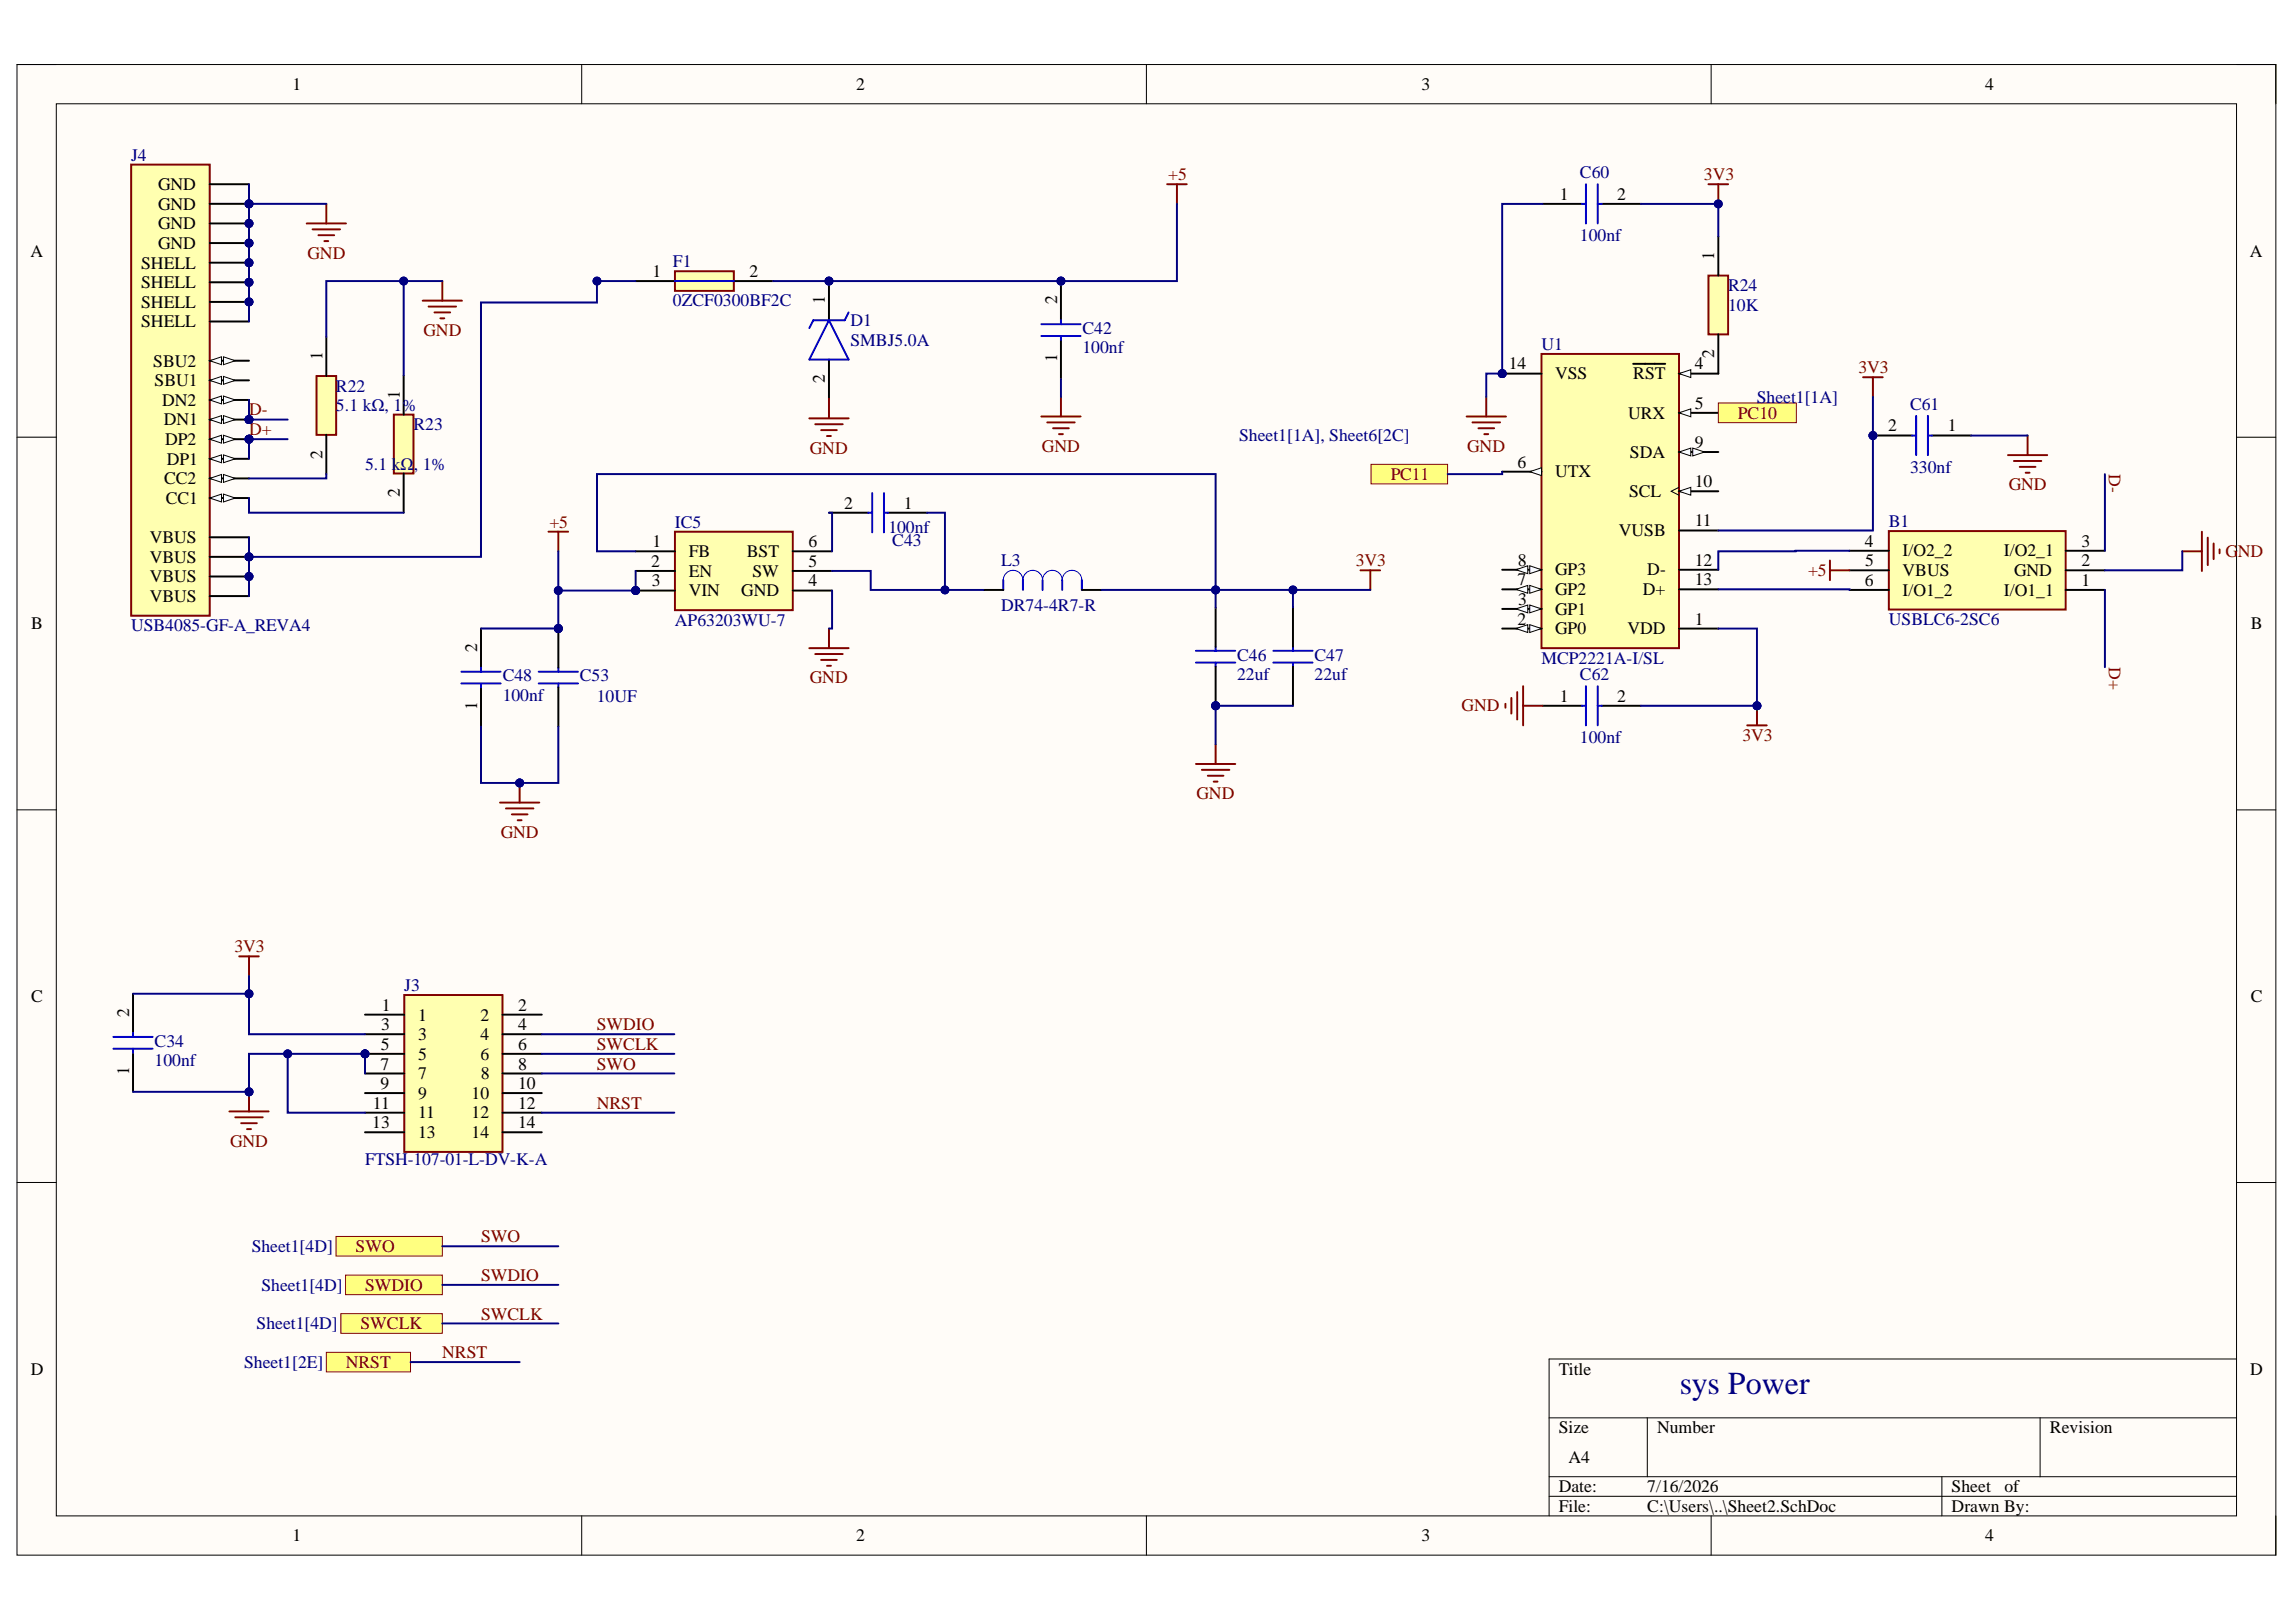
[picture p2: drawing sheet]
<svg xmlns="http://www.w3.org/2000/svg" width="297mm" height="210mm" viewBox="0 0 297 210" stroke-linecap="round" stroke-linejoin="round" font-family="sans-serif">
<defs><g id="words">
<text font-size="4.1" fill="#000080" x="217.3" y="180.3">sys Power</text>
<g font-size="2.3">
<text x="37.8" y="11.7">1</text>
<text x="110.7" y="11.7">2</text>
<text x="183.9" y="11.7">3</text>
<text x="256.8" y="11.7">4</text>
<text x="20.5" y="29.6">GND</text>
<text x="20.5" y="27.1">GND</text>
<text x="20.5" y="24.6">GND</text>
<text x="201.8" y="25.8">1</text>
<text x="209.2" y="25.8">2</text>
<text x="3.9" y="33.2">A</text>
<text x="18.3" y="34.8">SHELL</text>
<text x="20.5" y="32.2">GND</text>
<text x="84.4" y="35.9">1</text>
<text x="97" y="35.9">2</text>
<text x="221.8" y="33.6" transform="rotate(-90 221.8 33.6)">1</text>
<text x="291" y="33.2">A</text>
<text x="18.3" y="39.8">SHELL</text>
<text x="18.3" y="37.3">SHELL</text>
<text x="106.7" y="39.4" transform="rotate(-90 106.7 39.4)">1</text>
<text x="136.7" y="39.4" transform="rotate(-90 136.7 39.4)">2</text>
<text x="18.3" y="42.4">SHELL</text>
<text x="19.8" y="47.4">SBU2</text>
<text x="41.7" y="46.6" transform="rotate(-90 41.7 46.6)">1</text>
<text x="136.7" y="46.9" transform="rotate(-90 136.7 46.9)">1</text>
<text x="195.2" y="47.8">14</text>
<text x="219.2" y="47.8">4</text>
<text x="221.8" y="46.3" transform="rotate(-90 221.8 46.3)">2</text>
<text x="20" y="50">SBU1</text>
<text x="21" y="52.5">DN2</text>
<text x="51.7" y="51.6" transform="rotate(-90 51.7 51.6)">1</text>
<text x="106.7" y="49.6" transform="rotate(-90 106.7 49.6)">2</text>
<text x="201.2" y="49.1">VSS</text>
<text x="211.3" y="49.1">RST</text>
<text x="219.2" y="52.9">5</text>
<text x="21.2" y="55">DN1</text>
<text x="21.4" y="57.6">DP2</text>
<text x="41.7" y="59.3" transform="rotate(-90 41.7 59.3)">2</text>
<text x="210.6" y="54.2">URX</text>
<text x="210.9" y="59.3">SDA</text>
<text x="219.2" y="58">9</text>
<text x="244.3" y="55.8">2</text>
<text x="252" y="55.8">1</text>
<text x="21.2" y="62.7">CC2</text>
<text x="21.4" y="65.2">CC1</text>
<text x="21.6" y="60.1">DP1</text>
<text x="51.7" y="64.4" transform="rotate(-90 51.7 64.4)">2</text>
<text x="109.2" y="65.8">2</text>
<text x="116.9" y="65.8">1</text>
<text x="196.3" y="60.5">6</text>
<text x="201.2" y="61.8">UTX</text>
<text x="210.7" y="64.3">SCL</text>
<text x="219.2" y="63.1">10</text>
<text x="19.4" y="70.3">VBUS</text>
<text x="84.4" y="70.8">1</text>
<text x="104.6" y="70.8">6</text>
<text x="209.4" y="69.4">VUSB</text>
<text x="219.2" y="68.1">11</text>
<text x="241.3" y="70.7">4</text>
<text x="269.3" y="70.7">3</text>
<text x="19.4" y="77.9">VBUS</text>
<text x="19.4" y="75.3">VBUS</text>
<text x="19.4" y="72.8">VBUS</text>
<text x="84.2" y="73.4">2</text>
<text x="84.3" y="75.9">3</text>
<text x="89.1" y="72.1">FB</text>
<text x="89.1" y="74.6">EN</text>
<text x="89.1" y="77.2">VIN</text>
<text x="95.9" y="77.2">GND</text>
<text x="96.6" y="72.1">BST</text>
<text x="97.3" y="74.6">SW</text>
<text x="104.6" y="75.9">4</text>
<text x="104.6" y="73.4">5</text>
<text x="196.3" y="75.7">7</text>
<text x="196.4" y="73.2">8</text>
<text x="201.2" y="77">GP2</text>
<text x="201.2" y="74.5">GP3</text>
<text x="212.5" y="77">D+</text>
<text x="213.1" y="74.5">D-</text>
<text x="219.2" y="75.7">13</text>
<text x="219.2" y="73.2">12</text>
<text x="241.3" y="75.8">6</text>
<text x="241.3" y="73.3">5</text>
<text x="246.1" y="77.1">I/O1_2</text>
<text x="246.1" y="74.5">VBUS</text>
<text x="246.1" y="72">I/O2_2</text>
<text x="259.2" y="77.1">I/O1_1</text>
<text x="259.2" y="72">I/O2_1</text>
<text x="260.6" y="74.5">GND</text>
<text x="269.3" y="75.8">1</text>
<text x="269.3" y="73.3">2</text>
<text x="4" y="81.4">B</text>
<text x="196.3" y="80.8">2</text>
<text x="196.4" y="78.3">3</text>
<text x="201.2" y="82.1">GP0</text>
<text x="201.2" y="79.6">GP1</text>
<text x="210.5" y="82.1">VDD</text>
<text x="219.2" y="80.8">1</text>
<text x="291.2" y="81.4">B</text>
<text x="61.7" y="84.4" transform="rotate(-90 61.7 84.4)">2</text>
<text x="61.7" y="91.9" transform="rotate(-90 61.7 91.9)">1</text>
<text x="201.8" y="90.8">1</text>
<text x="209.2" y="90.8">2</text>
<text x="4" y="129.7">C</text>
<text x="16.7" y="131.6" transform="rotate(-90 16.7 131.6)">2</text>
<text x="49.4" y="130.8">1</text>
<text x="67" y="130.8">2</text>
<text x="291.2" y="129.7">C</text>
<text x="49.3" y="135.9">5</text>
<text x="49.3" y="133.3">3</text>
<text x="54.1" y="132.1">1</text>
<text x="54.1" y="134.6">3</text>
<text x="54.1" y="137.1">5</text>
<text x="62.2" y="132.1">2</text>
<text x="62.2" y="134.6">4</text>
<text x="62.2" y="137.1">6</text>
<text x="67" y="133.3">4</text>
<text x="67" y="135.9">6</text>
<text x="16.7" y="139.1" transform="rotate(-90 16.7 139.1)">1</text>
<text x="48.2" y="143.5">11</text>
<text x="49.2" y="138.4">7</text>
<text x="49.2" y="140.9">9</text>
<text x="54.1" y="139.7">7</text>
<text x="54.1" y="142.2">9</text>
<text x="61" y="142.2">10</text>
<text x="62.2" y="139.7">8</text>
<text x="67" y="138.4">8</text>
<text x="67" y="140.9">10</text>
<text x="67" y="143.5">12</text>
<text x="48.2" y="146">13</text>
<text x="54.1" y="144.7">11</text>
<text x="54.1" y="147.3">13</text>
<text x="61" y="144.7">12</text>
<text x="61" y="147.3">14</text>
<text x="67" y="146">14</text>
<text x="4" y="177.9">D</text>
<text x="201.7" y="177.9">Title</text>
<text x="291.1" y="177.9">D</text>
<text x="201.7" y="185.5">Size</text>
<text x="214.4" y="185.5">Number</text>
<text x="265.2" y="185.5">Revision</text>
<text x="202.9" y="189.3">A4</text>
<text x="201.7" y="193.1">Date:</text>
<text x="201.7" y="195.6">File:</text>
<text x="213.1" y="193.1">7/16/2026</text>
<text x="213.1" y="195.6">C:\Users\..\Sheet2.SchDoc</text>
<text x="252.5" y="193.1">Sheet</text>
<text x="252.5" y="195.6">Drawn By:</text>
<text x="259.3" y="193.1">of</text>
<text x="37.8" y="199.5">1</text>
<text x="110.7" y="199.5">2</text>
<text x="183.9" y="199.5">3</text>
<text x="256.8" y="199.5">4</text>
</g>
<g font-size="2.3" fill="#000080">
<text x="17" y="20.8">J4</text>
<text x="204.4" y="23.1">C60</text>
<text x="87.1" y="34.6">F1</text>
<text x="204.4" y="31.2">100nf</text>
<text x="87.1" y="39.7">0ZCF0300BF2C</text>
<text x="223.6" y="37.7">R24</text>
<text x="223.6" y="40.2">10K</text>
<text x="110" y="42.2">D1</text>
<text x="110" y="44.7">SMBJ5.0A</text>
<text x="140" y="43.2">C42</text>
<text x="140" y="45.7">100nf</text>
<text x="199.4" y="45.3">U1</text>
<text x="43.5" y="50.7">R22</text>
<text x="43.5" y="53.2">5.1 kΩ, 1%</text>
<text x="227.3" y="52.1">Sheet1[1A]</text>
<text x="247.1" y="53">C61</text>
<text x="53.5" y="55.7">R23</text>
<text x="160.3" y="57.1">Sheet1[1A], Sheet6[2C]</text>
<text x="47.2" y="60.8">5.1 kΩ</text>
<text x="53.5" y="60.8">, 1%</text>
<text x="247.1" y="61.2">330nf</text>
<text x="87.3" y="68.3">IC5</text>
<text x="114.9" y="68.9">100nf</text>
<text x="115.4" y="70.7">C43</text>
<text x="244.4" y="68.2">B1</text>
<text x="129.5" y="73.3">L3</text>
<text x="17" y="81.7">USB4085-GF-A_REVA4</text>
<text x="87.3" y="81">AP63203WU-7</text>
<text x="129.5" y="79.1">DR74-4R7-R</text>
<text x="244.4" y="80.9">USBLC6-2SC6</text>
<text x="65" y="88.2">C48</text>
<text x="75" y="88.2">C53</text>
<text x="160" y="85.5">C46</text>
<text x="160" y="88">22uf</text>
<text x="170.1" y="85.5">C47</text>
<text x="170.1" y="88">22uf</text>
<text x="199.4" y="85.9">MCP2221A-I/SL</text>
<text x="204.4" y="88">C62</text>
<text x="65" y="90.7">100nf</text>
<text x="77.2" y="90.8">10UF</text>
<text x="204.4" y="96.1">100nf</text>
<text x="52.3" y="128.2">J3</text>
<text x="20" y="135.4">C34</text>
<text x="20" y="138">100nf</text>
<text x="47.2" y="150.8">FTSH-107-01-L-DV-K-A</text>
<text x="32.6" y="162">Sheet1[4D]</text>
<text x="33.8" y="167">Sheet1[4D]</text>
<text x="33.2" y="172">Sheet1[4D]</text>
<text x="31.6" y="177">Sheet1[2E]</text>
</g>
<g font-size="2.3" fill="#800000">
<text x="151.1" y="23.3">+5</text>
<text x="220.4" y="23.3">3V3</text>
<text x="39.8" y="33.5">GND</text>
<text x="54.8" y="43.5">GND</text>
<text x="32.2" y="53.8">D-</text>
<text x="240.4" y="48.3">3V3</text>
<text x="32.2" y="56.3">D+</text>
<text x="104.8" y="58.7">GND</text>
<text x="134.8" y="58.5">GND</text>
<text x="189.8" y="58.5">GND</text>
<text x="224.8" y="54.2">PC10</text>
<text x="179.9" y="62.1">PC11</text>
<text x="259.9" y="63.4">GND</text>
<text x="272.8" y="61.4" transform="rotate(90 272.8 61.4)">D-</text>
<text x="71.1" y="68.3">+5</text>
<text x="175.4" y="73.3">3V3</text>
<text x="233.9" y="74.5">+5</text>
<text x="287.9" y="72.1">G</text>
<text x="289.5" y="72.1">ND</text>
<text x="104.8" y="88.4">GND</text>
<text x="272.8" y="86.3" transform="rotate(90 272.8 86.3)">D+</text>
<text x="189.1" y="92.1">GND</text>
<text x="225.4" y="95.9">3V3</text>
<text x="154.8" y="103.4">GND</text>
<text x="64.8" y="108.4">GND</text>
<text x="30.3" y="123.2">3V3</text>
<text x="77.2" y="133.3">SWDIO</text>
<text x="77.2" y="135.9">SWCLK</text>
<text x="77.2" y="138.4">SWO</text>
<text x="77.2" y="143.5">NRST</text>
<text x="29.8" y="148.4">GND</text>
<text x="62.2" y="160.7">SWO</text>
<text x="46" y="162">SWO</text>
<text x="47.2" y="167">SWDIO</text>
<text x="62.2" y="165.8">SWDIO</text>
<text x="46.6" y="172">SWCLK</text>
<text x="62.2" y="170.8">SWCLK</text>
<text x="44.7" y="177">NRST</text>
<text x="57.2" y="175.7">NRST</text>
</g>
</g></defs>
<path d="M2.2 8.4h292.2v192.9h-292.2z" fill-rule="evenodd" fill="#fffcf8"/>
<path d="M2.2 8.4h292.2v192.9h-292.2z" fill="none" stroke="#000" stroke-width=".13"/>
<path d="M7.3 13.4h282v182.8h-282z" fill-rule="evenodd" fill="#fffcf8"/>
<g fill="none" stroke="#000" stroke-width=".13">
<path d="M2.2 8.4h5.1M7.3 13.4h282v182.8h-282zM75.3 8.4v5M148.3 8.4v5M221.4 8.4v5M289.3 8.4h5.1v5M2.2 56.6h5.1M289.3 56.6h5.1M2.2 104.8h5.1M289.3 104.8h5.1M2.2 153h5.1M289.3 153h5.1"/>
<path d="M289.3 175.9h-88.9v20.3M75.3 196.2v5.1M148.3 196.2v5.1M200.4 183.5h88.9M200.4 191.1h88.9M200.4 193.6h88.9M213.1 183.5v7.6M221.4 196.2v5.1M251.2 191.1v5.1M263.9 183.5v7.6M294.4 196.2v5.1"/>
</g>
<path d="M64.7 103.9h5.1M65.5 104.6h3.5M66.2 105.4h2M67 106.1h.5M67.2 101.3v2.6" fill="none" stroke="#800000" stroke-width=".25"/>
<circle cx="67.2" cy="101.3" r=".51" fill="#000080"/>
<circle cx="67.2" cy="101.3" r=".51" fill="none" stroke="#000080" stroke-width=".13"/>
<path d="M151 23.8h2.5M152.3 23.8v2.6M134.7 53.9h5.1M135.5 54.7h3.5M136.2 55.4h2.1M137 56.2h.5M137.3 51.4v2.5M71 68.8h2.5M72.2 68.8v2.5" fill="none" stroke="#800000" stroke-width=".25"/>
<circle cx="107.2" cy="36.4" r=".51" fill="#000080"/>
<circle cx="107.2" cy="36.4" r=".51" fill="none" stroke="#000080" stroke-width=".13"/>
<path d="M107.2 36.4v5" fill="none" stroke="#000" stroke-width=".25"/>
<circle cx="107.2" cy="36.4" r=".51" fill="#000080"/>
<circle cx="107.2" cy="36.4" r=".51" fill="none" stroke="#000080" stroke-width=".13"/>
<path d="M107.2 46.5v5.1" fill="none" stroke="#000" stroke-width=".25"/>
<path d="M107.2 41.4l2.6 5.1h-5.1zM109.8 40.4l-.5 1h-4.1l-.5 1.1" fill="none" stroke="#00f" stroke-width=".25"/>
<path d="M87.3 35.1h7.6v2.5h-7.6z" fill-rule="evenodd" fill="#ffffb0"/>
<path d="M87.3 35.1h7.6v2.5h-7.6zM104.7 54.1h5.1M105.5 54.9h3.5M106.2 55.7h2.1M107 56.4h.5M107.2 51.6v2.5" fill="none" stroke="#800000" stroke-width=".25"/>
<path d="M82.2 36.4h5.1M94.9 36.4h5.1" fill="none" stroke="#000" stroke-width=".25"/>
<path d="M87.3 36.4h7.6" fill="none" stroke="#00f" stroke-width=".25"/>
<circle cx="82.2" cy="76.4" r=".51" fill="#000080"/>
<circle cx="82.2" cy="76.4" r=".51" fill="none" stroke="#000080" stroke-width=".13"/>
<path d="M87.3 68.8h15.3v10.2h-15.3z" fill-rule="evenodd" fill="#ffffb0"/>
<path d="M87.3 68.8h15.3v10.2h-15.3z" fill="none" stroke="#800000" stroke-width=".25"/>
<path d="M82.2 71.3h5.1M82.2 73.9h5.1M82.2 76.4h5.1" fill="none" stroke="#000" stroke-width=".25"/>
<circle cx="82.2" cy="76.4" r=".51" fill="#000080"/>
<circle cx="82.2" cy="76.4" r=".51" fill="none" stroke="#000080" stroke-width=".13"/>
<path d="M102.6 76.4h5M102.6 73.9h5M102.6 71.3h5M127.3 76.3h2.5M140 76.3h2.5" fill="none" stroke="#000" stroke-width=".25"/>
<path d="M176 73.8h2.5M177.3 73.8v2.5M104.7 83.9h5.1M105.5 84.6h3.5M106.2 85.4h2.1M107 86.2h.5M107.2 81.3v2.6M154.7 98.9h5.1M155.5 99.6h3.5M157.3 96.3v2.6M156.3 100.4h2M157 101.1h.5" fill="none" stroke="#800000" stroke-width=".25"/>
<path d="M129.8 75.1v1.2M132.3 75.1v1.2M134.9 75.1v1.2M137.4 75.1v1.2M140 75.1v1.2" fill="none" stroke="#00f" stroke-width=".25"/>
<path d="M129.8 75.1a1.27 1.27 0 0 1 1.3-1.3 1.27 1.27 0 0 1 1.2 1.3 1.27 1.27 0 0 1 1.3-1.3 1.27 1.27 0 0 1 1.3 1.3 1.27 1.27 0 0 1 1.2-1.3 1.27 1.27 0 0 1 1.3 1.3 1.27 1.27 0 0 1 1.3-1.3 1.27 1.27 0 0 1 1.3 1.3" fill="none" stroke="#00f" stroke-width=".13"/>
<circle cx="137.3" cy="36.4" r=".51" fill="#000080"/>
<circle cx="137.3" cy="36.4" r=".51" fill="none" stroke="#000080" stroke-width=".13"/>
<path d="M137.3 36.4v5M137.3 44v5.1" fill="none" stroke="#000" stroke-width=".25"/>
<circle cx="137.3" cy="36.4" r=".51" fill="#000080"/>
<circle cx="137.3" cy="36.4" r=".51" fill="none" stroke="#000080" stroke-width=".13"/>
<path d="M134.7 43.5h5.1M134.7 42h5.1M137.3 41.4v.6M137.3 43.5v.5M112.3 66.4h.5M112.8 63.8v5.1M114.4 63.8v5.1M114.4 66.4h.5" fill="none" stroke="#00f" stroke-width=".25"/>
<path d="M107.2 66.4h5.1M114.9 66.4h5.1" fill="none" stroke="#000" stroke-width=".25"/>
<circle cx="72.2" cy="81.3" r=".51" fill="#000080"/>
<circle cx="72.2" cy="81.3" r=".51" fill="none" stroke="#000080" stroke-width=".13"/>
<path d="M69.7 88.4h5.1M69.7 86.9h5.1M72.2 86.4v.5M72.2 88.4v.6" fill="none" stroke="#00f" stroke-width=".25"/>
<path d="M72.2 81.3v5.1M72.2 89v5" fill="none" stroke="#000" stroke-width=".25"/>
<circle cx="72.2" cy="81.3" r=".51" fill="#000080"/>
<circle cx="72.2" cy="81.3" r=".51" fill="none" stroke="#000080" stroke-width=".13"/>
<circle cx="157.3" cy="91.3" r=".51" fill="#000080"/>
<circle cx="157.3" cy="91.3" r=".51" fill="none" stroke="#000080" stroke-width=".13"/>
<path d="M154.7 85.7h5.1M154.7 84.2h5.1M157.3 83.7v.5M157.3 85.7v.6" fill="none" stroke="#00f" stroke-width=".25"/>
<path d="M157.3 86.3v5" fill="none" stroke="#000" stroke-width=".25"/>
<circle cx="157.3" cy="91.3" r=".51" fill="#000080"/>
<circle cx="157.3" cy="91.3" r=".51" fill="none" stroke="#000080" stroke-width=".13"/>
<path d="M157.3 78.6v5.1M167.3 78.6v5.1M62.2 81.3v5.1M62.2 89v5M167.3 86.3v5" fill="none" stroke="#000" stroke-width=".25"/>
<path d="M59.7 88.4h5.1M59.7 86.9h5.1M62.2 86.4v.5M62.2 88.4v.6M164.7 85.7h5.1M164.7 84.2h5.1M167.3 83.7v.5M167.3 85.7v.6" fill="none" stroke="#00f" stroke-width=".25"/>
<circle cx="32.2" cy="74.6" r=".51" fill="#000080"/>
<circle cx="32.2" cy="74.6" r=".51" fill="none" stroke="#000080" stroke-width=".13"/>
<circle cx="32.2" cy="72.1" r=".51" fill="#000080"/>
<circle cx="32.2" cy="72.1" r=".51" fill="none" stroke="#000080" stroke-width=".13"/>
<circle cx="32.2" cy="56.8" r=".51" fill="#000080"/>
<circle cx="32.2" cy="56.8" r=".51" fill="none" stroke="#000080" stroke-width=".13"/>
<circle cx="32.2" cy="54.3" r=".51" fill="#000080"/>
<circle cx="32.2" cy="54.3" r=".51" fill="none" stroke="#000080" stroke-width=".13"/>
<circle cx="32.2" cy="39.1" r=".51" fill="#000080"/>
<circle cx="32.2" cy="39.1" r=".51" fill="none" stroke="#000080" stroke-width=".13"/>
<circle cx="32.2" cy="36.5" r=".51" fill="#000080"/>
<circle cx="32.2" cy="36.5" r=".51" fill="none" stroke="#000080" stroke-width=".13"/>
<circle cx="32.2" cy="34" r=".51" fill="#000080"/>
<circle cx="32.2" cy="34" r=".51" fill="none" stroke="#000080" stroke-width=".13"/>
<circle cx="32.2" cy="31.5" r=".51" fill="#000080"/>
<circle cx="32.2" cy="31.5" r=".51" fill="none" stroke="#000080" stroke-width=".13"/>
<circle cx="32.2" cy="28.9" r=".51" fill="#000080"/>
<circle cx="32.2" cy="28.9" r=".51" fill="none" stroke="#000080" stroke-width=".13"/>
<circle cx="32.2" cy="26.4" r=".51" fill="#000080"/>
<circle cx="32.2" cy="26.4" r=".51" fill="none" stroke="#000080" stroke-width=".13"/>
<path d="M17 21.3h10.1v58.4h-10.1z" fill-rule="evenodd" fill="#ffffb0"/>
<path d="M17 21.3h10.1v58.4h-10.1z" fill="none" stroke="#800000" stroke-width=".25"/>
<path d="M27.1 77.1h5.1M27.1 74.6h5.1" fill="none" stroke="#000" stroke-width=".25"/>
<circle cx="32.2" cy="74.6" r=".51" fill="#000080"/>
<circle cx="32.2" cy="74.6" r=".51" fill="none" stroke="#000080" stroke-width=".13"/>
<path d="M27.1 72.1h5.1" fill="none" stroke="#000" stroke-width=".25"/>
<circle cx="32.2" cy="72.1" r=".51" fill="#000080"/>
<circle cx="32.2" cy="72.1" r=".51" fill="none" stroke="#000080" stroke-width=".13"/>
<path d="M27.1 69.5h5.1M27.1 64.5h5.1" fill="none" stroke="#000" stroke-width=".25"/>
<path d="M27.1 64.5l1.6-.6v1.1z" fill="#f8fcff"/>
<path d="M27.1 64.5l1.6-.6v1.1z" fill="none" stroke="#000" stroke-width=".13"/>
<path d="M28.9 63.9l1.5 .6-1.5 .5z" fill="#f8fcff"/>
<path d="M28.9 63.9l1.5 .6-1.5 .5z" fill="none" stroke="#000" stroke-width=".13"/>
<path d="M27.1 61.9h5.1" fill="none" stroke="#000" stroke-width=".25"/>
<path d="M27.1 61.9l1.6-.5v1z" fill="#f8fcff"/>
<path d="M27.1 61.9l1.6-.5v1z" fill="none" stroke="#000" stroke-width=".13"/>
<path d="M28.9 61.4l1.5 .5-1.5 .5z" fill="#f8fcff"/>
<path d="M28.9 61.4l1.5 .5-1.5 .5z" fill="none" stroke="#000" stroke-width=".13"/>
<path d="M27.1 59.4h5.1" fill="none" stroke="#000" stroke-width=".25"/>
<path d="M27.1 59.4l1.6-.5v1z" fill="#f8fcff"/>
<path d="M27.1 59.4l1.6-.5v1z" fill="none" stroke="#000" stroke-width=".13"/>
<path d="M28.9 58.9l1.5 .5-1.5 .5z" fill="#f8fcff"/>
<path d="M28.9 58.9l1.5 .5-1.5 .5z" fill="none" stroke="#000" stroke-width=".13"/>
<path d="M27.1 56.8h5.1" fill="none" stroke="#000" stroke-width=".25"/>
<path d="M27.1 56.8l1.6-.5v1z" fill="#f8fcff"/>
<path d="M27.1 56.8l1.6-.5v1z" fill="none" stroke="#000" stroke-width=".13"/>
<path d="M28.9 56.3l1.5 .5-1.5 .5z" fill="#f8fcff"/>
<path d="M28.9 56.3l1.5 .5-1.5 .5z" fill="none" stroke="#000" stroke-width=".13"/>
<circle cx="32.2" cy="56.8" r=".51" fill="#000080"/>
<circle cx="32.2" cy="56.8" r=".51" fill="none" stroke="#000080" stroke-width=".13"/>
<path d="M27.1 54.3h5.1" fill="none" stroke="#000" stroke-width=".25"/>
<path d="M27.1 54.3l1.6-.5v1z" fill="#f8fcff"/>
<path d="M27.1 54.3l1.6-.5v1z" fill="none" stroke="#000" stroke-width=".13"/>
<path d="M28.9 53.8l1.5 .5-1.5 .5z" fill="#f8fcff"/>
<path d="M28.9 53.8l1.5 .5-1.5 .5z" fill="none" stroke="#000" stroke-width=".13"/>
<circle cx="32.2" cy="54.3" r=".51" fill="#000080"/>
<circle cx="32.2" cy="54.3" r=".51" fill="none" stroke="#000080" stroke-width=".13"/>
<path d="M27.1 51.8h5.1" fill="none" stroke="#000" stroke-width=".25"/>
<path d="M27.1 51.8l1.6-.5v1z" fill="#f8fcff"/>
<path d="M27.1 51.8l1.6-.5v1z" fill="none" stroke="#000" stroke-width=".13"/>
<path d="M28.9 51.3l1.5 .5-1.5 .5z" fill="#f8fcff"/>
<path d="M28.9 51.3l1.5 .5-1.5 .5z" fill="none" stroke="#000" stroke-width=".13"/>
<path d="M27.1 49.2h5.1" fill="none" stroke="#000" stroke-width=".25"/>
<path d="M27.1 49.2l1.6-.5v1z" fill="#f8fcff"/>
<path d="M27.1 49.2l1.6-.5v1z" fill="none" stroke="#000" stroke-width=".13"/>
<path d="M28.9 48.7l1.5 .5-1.5 .5z" fill="#f8fcff"/>
<path d="M28.9 48.7l1.5 .5-1.5 .5z" fill="none" stroke="#000" stroke-width=".13"/>
<path d="M27.1 46.7h5.1" fill="none" stroke="#000" stroke-width=".25"/>
<path d="M27.1 46.7l1.6-.5v1z" fill="#f8fcff"/>
<path d="M27.1 46.7l1.6-.5v1z" fill="none" stroke="#000" stroke-width=".13"/>
<path d="M28.9 46.2l1.5 .5-1.5 .5z" fill="#f8fcff"/>
<path d="M28.9 46.2l1.5 .5-1.5 .5z" fill="none" stroke="#000" stroke-width=".13"/>
<path d="M27.1 39.1h5.1M27.1 41.6h5.1" fill="none" stroke="#000" stroke-width=".25"/>
<circle cx="32.2" cy="39.1" r=".51" fill="#000080"/>
<circle cx="32.2" cy="39.1" r=".51" fill="none" stroke="#000080" stroke-width=".13"/>
<path d="M27.1 36.5h5.1" fill="none" stroke="#000" stroke-width=".25"/>
<circle cx="32.2" cy="36.5" r=".51" fill="#000080"/>
<circle cx="32.2" cy="36.5" r=".51" fill="none" stroke="#000080" stroke-width=".13"/>
<path d="M27.1 34h5.1" fill="none" stroke="#000" stroke-width=".25"/>
<circle cx="32.2" cy="34" r=".51" fill="#000080"/>
<circle cx="32.2" cy="34" r=".51" fill="none" stroke="#000080" stroke-width=".13"/>
<path d="M27.1 31.5h5.1" fill="none" stroke="#000" stroke-width=".25"/>
<circle cx="32.2" cy="31.5" r=".51" fill="#000080"/>
<circle cx="32.2" cy="31.5" r=".51" fill="none" stroke="#000080" stroke-width=".13"/>
<path d="M27.1 28.9h5.1" fill="none" stroke="#000" stroke-width=".25"/>
<circle cx="32.2" cy="28.9" r=".51" fill="#000080"/>
<circle cx="32.2" cy="28.9" r=".51" fill="none" stroke="#000080" stroke-width=".13"/>
<path d="M27.1 26.4h5.1" fill="none" stroke="#000" stroke-width=".25"/>
<circle cx="32.2" cy="26.4" r=".51" fill="#000080"/>
<circle cx="32.2" cy="26.4" r=".51" fill="none" stroke="#000080" stroke-width=".13"/>
<path d="M27.1 23.8h5.1" fill="none" stroke="#000" stroke-width=".25"/>
<path d="M39.7 28.9h5.1M40.4 29.7h3.6M41.2 30.4h2M42 31.2h.5M42.2 26.4v2.5" fill="none" stroke="#800000" stroke-width=".25"/>
<path d="M51 53.7h2.5v7.6h-2.5z" fill-rule="evenodd" fill="#ffffb0"/>
<path d="M51 53.7h2.5v7.6h-2.5z" fill="none" stroke="#800000" stroke-width=".25"/>
<path d="M52.2 48.6v5.1M52.2 61.3v5" fill="none" stroke="#000" stroke-width=".25"/>
<path d="M40.9 48.7h2.6v7.6h-2.6z" fill-rule="evenodd" fill="#ffffb0"/>
<path d="M54.7 38.9h5.1M55.4 39.7h3.6M57.2 36.4v2.5M40.9 48.7h2.6v7.6h-2.6zM56.2 40.4h2M57 41.2h.5" fill="none" stroke="#800000" stroke-width=".25"/>
<path d="M42.2 43.6v5.1M42.2 56.3v5.1" fill="none" stroke="#000" stroke-width=".25"/>
<path d="M244.4 68.7h22.8v10.2h-22.8z" fill-rule="evenodd" fill="#ffffb0"/>
<path d="M244.4 68.7h22.8v10.2h-22.8z" fill="none" stroke="#800000" stroke-width=".25"/>
<path d="M239.3 76.3h5.1M239.3 73.8h5.1M239.3 71.3h5.1M267.2 76.3h5.1M267.2 73.8h5.1M267.2 71.3h5.1" fill="none" stroke="#000" stroke-width=".25"/>
<circle cx="32.2" cy="56.8" r=".51" fill="#000080"/>
<circle cx="32.2" cy="56.8" r=".51" fill="none" stroke="#000080" stroke-width=".13"/>
<circle cx="32.2" cy="54.3" r=".51" fill="#000080"/>
<circle cx="32.2" cy="54.3" r=".51" fill="none" stroke="#000080" stroke-width=".13"/>
<circle cx="194.3" cy="48.3" r=".51" fill="#000080"/>
<circle cx="194.3" cy="48.3" r=".51" fill="none" stroke="#000080" stroke-width=".13"/>
<path d="M199.4 45.8h17.8v38.1h-17.8z" fill-rule="evenodd" fill="#ffffb0"/>
<path d="M199.4 45.8h17.8v38.1h-17.8z" fill="none" stroke="#800000" stroke-width=".25"/>
<path d="M217.2 48.3h5.1" fill="none" stroke="#000" stroke-width=".25"/>
<path d="M217.2 48.3l1.5-.5v1.1z" fill="#f8fcff"/>
<path d="M217.2 48.3l1.5-.5v1.1z" fill="none" stroke="#000" stroke-width=".13"/>
<path d="M211.3 47.1h4.1M217.2 76.3h5.1M217.2 73.7h5.1M217.2 63.6h5.1" fill="none" stroke="#000" stroke-width=".25"/>
<path d="M217.2 63.6l1.5-.5v1z" fill="#f8fcff"/>
<path d="M217.2 63.6l1.5-.5v1zM217.2 63.1l-1 .5 1 .5" fill="none" stroke="#000" stroke-width=".13"/>
<path d="M217.2 58.5h5.1" fill="none" stroke="#000" stroke-width=".25"/>
<path d="M217.2 58.5l1.5-.5v1z" fill="#f8fcff"/>
<path d="M217.2 58.5l1.5-.5v1z" fill="none" stroke="#000" stroke-width=".13"/>
<path d="M219 58l1.5 .5-1.5 .5z" fill="#f8fcff"/>
<path d="M219 58l1.5 .5-1.5 .5z" fill="none" stroke="#000" stroke-width=".13"/>
<path d="M217.2 53.4h5.1" fill="none" stroke="#000" stroke-width=".25"/>
<path d="M217.2 53.4l1.5-.5v1z" fill="#f8fcff"/>
<path d="M217.2 53.4l1.5-.5v1z" fill="none" stroke="#000" stroke-width=".13"/>
<path d="M217.2 68.7h5.1M194.3 81.3h5.1M217.2 81.3h5.1" fill="none" stroke="#000" stroke-width=".25"/>
<path d="M197.9 80.8l1.5 .5-1.5 .6z" fill="#f8fcff"/>
<path d="M197.9 80.8l1.5 .5-1.5 .6z" fill="none" stroke="#000" stroke-width=".13"/>
<path d="M196.1 81.3l1.6-.5v1.1z" fill="#f8fcff"/>
<path d="M196.1 81.3l1.6-.5v1.1z" fill="none" stroke="#000" stroke-width=".13"/>
<path d="M194.3 78.8h5.1" fill="none" stroke="#000" stroke-width=".25"/>
<path d="M197.9 78.3l1.5 .5-1.5 .5z" fill="#f8fcff"/>
<path d="M197.9 78.3l1.5 .5-1.5 .5z" fill="none" stroke="#000" stroke-width=".13"/>
<path d="M196.1 78.8l1.6-.5v1z" fill="#f8fcff"/>
<path d="M196.1 78.8l1.6-.5v1z" fill="none" stroke="#000" stroke-width=".13"/>
<path d="M194.3 76.3h5.1" fill="none" stroke="#000" stroke-width=".25"/>
<path d="M197.9 75.8l1.5 .5-1.5 .5z" fill="#f8fcff"/>
<path d="M197.9 75.8l1.5 .5-1.5 .5z" fill="none" stroke="#000" stroke-width=".13"/>
<path d="M196.1 76.3l1.6-.5v1z" fill="#f8fcff"/>
<path d="M196.1 76.3l1.6-.5v1z" fill="none" stroke="#000" stroke-width=".13"/>
<path d="M194.3 73.7h5.1" fill="none" stroke="#000" stroke-width=".25"/>
<path d="M197.9 73.2l1.5 .5-1.5 .5z" fill="#f8fcff"/>
<path d="M197.9 73.2l1.5 .5-1.5 .5z" fill="none" stroke="#000" stroke-width=".13"/>
<path d="M196.1 73.7l1.6-.5v1z" fill="#f8fcff"/>
<path d="M196.1 73.7l1.6-.5v1z" fill="none" stroke="#000" stroke-width=".13"/>
<path d="M194.3 61h5.1" fill="none" stroke="#000" stroke-width=".25"/>
<path d="M197.9 61l1.5-.5v1z" fill="#f8fcff"/>
<path d="M197.9 61l1.5-.5v1z" fill="none" stroke="#000" stroke-width=".13"/>
<path d="M194.3 48.3h5.1" fill="none" stroke="#000" stroke-width=".25"/>
<circle cx="194.3" cy="48.3" r=".51" fill="#000080"/>
<circle cx="194.3" cy="48.3" r=".51" fill="none" stroke="#000080" stroke-width=".13"/>
<path d="M226 93.9h2.6M227.3 91.3v2.6" fill="none" stroke="#800000" stroke-width=".25"/>
<circle cx="227.3" cy="91.3" r=".51" fill="#000080"/>
<circle cx="227.3" cy="91.3" r=".51" fill="none" stroke="#000080" stroke-width=".13"/>
<path d="M241 48.8h2.6M242.3 48.8v2.6" fill="none" stroke="#800000" stroke-width=".25"/>
<path d="M222.3 52.1h10.1v2.6h-10.1z" fill-rule="evenodd" fill="#ffff80"/>
<path d="M222.3 52.1h10.1v2.6h-10.1z" fill="none" stroke="#800000" stroke-width=".13"/>
<path d="M221 35.7h2.6v7.6h-2.6z" fill-rule="evenodd" fill="#ffffb0"/>
<path d="M221 35.7h2.6v7.6h-2.6zM194.8 91.1v.5M195.5 90.3v2M196.3 89.6v3.5M197 88.8v5.1M197 91.3h2.6" fill="none" stroke="#800000" stroke-width=".25"/>
<path d="M222.3 30.6v5.1M222.3 43.3v5M199.6 91.3h5.1M207.2 91.3h5.1" fill="none" stroke="#000" stroke-width=".25"/>
<path d="M204.7 91.3h.5M205.2 88.8v5.1M206.7 88.8v5.1M206.7 91.3h.5" fill="none" stroke="#00f" stroke-width=".25"/>
<circle cx="242.3" cy="56.4" r=".51" fill="#000080"/>
<circle cx="242.3" cy="56.4" r=".51" fill="none" stroke="#000080" stroke-width=".13"/>
<path d="M242.3 56.4h5.1M249.9 56.4h5.1" fill="none" stroke="#000" stroke-width=".25"/>
<circle cx="242.3" cy="56.4" r=".51" fill="#000080"/>
<circle cx="242.3" cy="56.4" r=".51" fill="none" stroke="#000080" stroke-width=".13"/>
<path d="M204.7 26.4h.5M205.2 23.8v5.1M206.7 23.8v5.1M206.7 26.4h.5M247.4 56.4h.5M247.9 53.8v5.1M249.4 53.8v5.1M249.4 56.4h.5" fill="none" stroke="#00f" stroke-width=".25"/>
<path d="M199.6 26.4h5.1M207.2 26.4h5.1" fill="none" stroke="#000" stroke-width=".25"/>
<path d="M221 23.8h2.6M222.3 23.8v2.6M189.7 53.9h5.1M190.5 54.7h3.6M191.3 55.4h2M192 56.2h.5M192.3 51.4v2.5M259.8 58.9h5.1M260.5 59.7h3.6M262.3 56.4v2.5M261.3 60.4h2M262.1 61.2h.5" fill="none" stroke="#800000" stroke-width=".25"/>
<circle cx="222.3" cy="26.4" r=".51" fill="#000080"/>
<circle cx="222.3" cy="26.4" r=".51" fill="none" stroke="#000080" stroke-width=".13"/>
<path d="M236.7 72.5v2.6M236.7 73.8h2.6M282.3 71.3h2.6M284.9 68.8v5.1M285.6 69.6v3.5M286.4 70.3v2.1M287.1 71.1v.5" fill="none" stroke="#800000" stroke-width=".25"/>
<path d="M177.4 60.1h9.9v2.5h-9.9z" fill-rule="evenodd" fill="#ffff80"/>
<path d="M177.4 60.1h9.9v2.5h-9.9z" fill="none" stroke="#800000" stroke-width=".13"/>
<path d="M29.7 143.8h5.1M30.4 144.6h3.6M31.2 145.4h2M32 146.1h.5M32.2 141.3v2.5" fill="none" stroke="#800000" stroke-width=".25"/>
<circle cx="32.2" cy="141.3" r=".51" fill="#000080"/>
<circle cx="32.2" cy="141.3" r=".51" fill="none" stroke="#000080" stroke-width=".13"/>
<circle cx="47.2" cy="136.4" r=".51" fill="#000080"/>
<circle cx="47.2" cy="136.4" r=".51" fill="none" stroke="#000080" stroke-width=".13"/>
<path d="M52.3 128.8h12.7v20.3h-12.7z" fill-rule="evenodd" fill="#ffffb0"/>
<path d="M52.3 128.8h12.7v20.3h-12.7z" fill="none" stroke="#800000" stroke-width=".25"/>
<path d="M47.2 131.3h5.1M47.2 133.8h5.1M47.2 136.4h5.1M65 131.3h5.1M65 133.8h5.1" fill="none" stroke="#000" stroke-width=".25"/>
<circle cx="47.2" cy="136.4" r=".51" fill="#000080"/>
<circle cx="47.2" cy="136.4" r=".51" fill="none" stroke="#000080" stroke-width=".13"/>
<path d="M17.2 128.6v5.1M17.2 136.2v5.1M47.2 138.9h5.1M65 136.4h5.1M65 138.9h5.1M47.2 141.5h5.1M47.2 144h5.1M47.2 146.5h5.1M65 141.5h5.1M65 144h5.1M65 146.5h5.1" fill="none" stroke="#000" stroke-width=".25"/>
<path d="M30.9 123.8h2.6M32.2 123.8v2.5" fill="none" stroke="#800000" stroke-width=".25"/>
<path d="M14.7 135.7h5M14.7 134.2h5M17.2 133.7v.5M17.2 135.7v.5" fill="none" stroke="#00f" stroke-width=".25"/>
<path d="M77.2 36.3v.1h5" fill="none" stroke="#000080" stroke-width=".25"/>
<circle cx="77.2" cy="36.4" r=".51" fill="#000080"/>
<circle cx="77.2" cy="36.4" r=".51" fill="none" stroke="#000080" stroke-width=".13"/>
<path d="M82.2 73.9v2.5" fill="none" stroke="#000080" stroke-width=".25"/>
<circle cx="82.2" cy="76.4" r=".51" fill="#000080"/>
<circle cx="82.2" cy="76.4" r=".51" fill="none" stroke="#000080" stroke-width=".13"/>
<path d="M72.2 76.4h10" fill="none" stroke="#000080" stroke-width=".25"/>
<circle cx="72.2" cy="76.4" r=".51" fill="#000080"/>
<circle cx="72.2" cy="76.4" r=".51" fill="none" stroke="#000080" stroke-width=".13"/>
<circle cx="82.2" cy="76.4" r=".51" fill="#000080"/>
<circle cx="82.2" cy="76.4" r=".51" fill="none" stroke="#000080" stroke-width=".13"/>
<path d="M157.3 91.3h10" fill="none" stroke="#000080" stroke-width=".25"/>
<circle cx="157.3" cy="91.3" r=".51" fill="#000080"/>
<circle cx="157.3" cy="91.3" r=".51" fill="none" stroke="#000080" stroke-width=".13"/>
<path d="M157.3 91.3v5" fill="none" stroke="#000080" stroke-width=".25"/>
<circle cx="157.3" cy="91.3" r=".51" fill="#000080"/>
<circle cx="157.3" cy="91.3" r=".51" fill="none" stroke="#000080" stroke-width=".13"/>
<path d="M107.6 76.4v4.9h-.4M107.6 73.9h5v2.4h14.7" fill="none" stroke="#000080" stroke-width=".25"/>
<circle cx="122.3" cy="76.3" r=".51" fill="#000080"/>
<circle cx="122.3" cy="76.3" r=".51" fill="none" stroke="#000080" stroke-width=".13"/>
<path d="M157.3 76.3v2.3" fill="none" stroke="#000080" stroke-width=".25"/>
<circle cx="157.3" cy="76.3" r=".51" fill="#000080"/>
<circle cx="157.3" cy="76.3" r=".51" fill="none" stroke="#000080" stroke-width=".13"/>
<path d="M167.3 76.3v2.3" fill="none" stroke="#000080" stroke-width=".25"/>
<circle cx="167.3" cy="76.3" r=".51" fill="#000080"/>
<circle cx="167.3" cy="76.3" r=".51" fill="none" stroke="#000080" stroke-width=".13"/>
<path d="M142.5 76.3h34.8" fill="none" stroke="#000080" stroke-width=".25"/>
<circle cx="167.3" cy="76.3" r=".51" fill="#000080"/>
<circle cx="167.3" cy="76.3" r=".51" fill="none" stroke="#000080" stroke-width=".13"/>
<circle cx="157.3" cy="76.3" r=".51" fill="#000080"/>
<circle cx="157.3" cy="76.3" r=".51" fill="none" stroke="#000080" stroke-width=".13"/>
<path d="M82.2 71.3h-5v-9.9h80.1v14.9" fill="none" stroke="#000080" stroke-width=".25"/>
<circle cx="157.3" cy="76.3" r=".51" fill="#000080"/>
<circle cx="157.3" cy="76.3" r=".51" fill="none" stroke="#000080" stroke-width=".13"/>
<path d="M120 66.4h2.3v9.9" fill="none" stroke="#000080" stroke-width=".25"/>
<circle cx="122.3" cy="76.3" r=".51" fill="#000080"/>
<circle cx="122.3" cy="76.3" r=".51" fill="none" stroke="#000080" stroke-width=".13"/>
<path d="M72.2 71.3v10M107.2 66.4h.4v4.9" fill="none" stroke="#000080" stroke-width=".25"/>
<circle cx="72.2" cy="81.3" r=".51" fill="#000080"/>
<circle cx="72.2" cy="81.3" r=".51" fill="none" stroke="#000080" stroke-width=".13"/>
<circle cx="72.2" cy="76.4" r=".51" fill="#000080"/>
<circle cx="72.2" cy="76.4" r=".51" fill="none" stroke="#000080" stroke-width=".13"/>
<path d="M62.2 81.3h10" fill="none" stroke="#000080" stroke-width=".25"/>
<circle cx="72.2" cy="81.3" r=".51" fill="#000080"/>
<circle cx="72.2" cy="81.3" r=".51" fill="none" stroke="#000080" stroke-width=".13"/>
<path d="M137.3 49.1v2.3M62.2 94v7.3h5" fill="none" stroke="#000080" stroke-width=".25"/>
<circle cx="67.2" cy="101.3" r=".51" fill="#000080"/>
<circle cx="67.2" cy="101.3" r=".51" fill="none" stroke="#000080" stroke-width=".13"/>
<path d="M72.2 94v7.3h-5" fill="none" stroke="#000080" stroke-width=".25"/>
<circle cx="67.2" cy="101.3" r=".51" fill="#000080"/>
<circle cx="67.2" cy="101.3" r=".51" fill="none" stroke="#000080" stroke-width=".13"/>
<path d="M32.2 69.5v7.6" fill="none" stroke="#000080" stroke-width=".25"/>
<circle cx="32.2" cy="74.6" r=".51" fill="#000080"/>
<circle cx="32.2" cy="74.6" r=".51" fill="none" stroke="#000080" stroke-width=".13"/>
<circle cx="32.2" cy="72.1" r=".51" fill="#000080"/>
<circle cx="32.2" cy="72.1" r=".51" fill="none" stroke="#000080" stroke-width=".13"/>
<path d="M77.2 36.4v2.7h-15v33h-30" fill="none" stroke="#000080" stroke-width=".25"/>
<circle cx="32.2" cy="72.1" r=".51" fill="#000080"/>
<circle cx="32.2" cy="72.1" r=".51" fill="none" stroke="#000080" stroke-width=".13"/>
<circle cx="77.2" cy="36.4" r=".51" fill="#000080"/>
<circle cx="77.2" cy="36.4" r=".51" fill="none" stroke="#000080" stroke-width=".13"/>
<path d="M32.2 23.8v17.8" fill="none" stroke="#000080" stroke-width=".25"/>
<circle cx="32.2" cy="26.4" r=".51" fill="#000080"/>
<circle cx="32.2" cy="26.4" r=".51" fill="none" stroke="#000080" stroke-width=".13"/>
<circle cx="32.2" cy="28.9" r=".51" fill="#000080"/>
<circle cx="32.2" cy="28.9" r=".51" fill="none" stroke="#000080" stroke-width=".13"/>
<circle cx="32.2" cy="31.5" r=".51" fill="#000080"/>
<circle cx="32.2" cy="31.5" r=".51" fill="none" stroke="#000080" stroke-width=".13"/>
<circle cx="32.2" cy="34" r=".51" fill="#000080"/>
<circle cx="32.2" cy="34" r=".51" fill="none" stroke="#000080" stroke-width=".13"/>
<circle cx="32.2" cy="36.5" r=".51" fill="#000080"/>
<circle cx="32.2" cy="36.5" r=".51" fill="none" stroke="#000080" stroke-width=".13"/>
<circle cx="32.2" cy="39.1" r=".51" fill="#000080"/>
<circle cx="32.2" cy="39.1" r=".51" fill="none" stroke="#000080" stroke-width=".13"/>
<path d="M32.2 26.4h10" fill="none" stroke="#000080" stroke-width=".25"/>
<circle cx="32.2" cy="26.4" r=".51" fill="#000080"/>
<circle cx="32.2" cy="26.4" r=".51" fill="none" stroke="#000080" stroke-width=".13"/>
<path d="M57.2 36.4h-15v7.2M32.2 64.5v1.8h20M42.2 61.4v.5h-10" fill="none" stroke="#000080" stroke-width=".25"/>
<circle cx="52.2" cy="36.4" r=".51" fill="#000080"/>
<circle cx="52.2" cy="36.4" r=".51" fill="none" stroke="#000080" stroke-width=".13"/>
<path d="M52.2 36.4v12.2" fill="none" stroke="#000080" stroke-width=".25"/>
<circle cx="52.2" cy="36.4" r=".51" fill="#000080"/>
<circle cx="52.2" cy="36.4" r=".51" fill="none" stroke="#000080" stroke-width=".13"/>
<path d="M32.2 56.8v2.6" fill="none" stroke="#000080" stroke-width=".25"/>
<circle cx="32.2" cy="56.8" r=".51" fill="#000080"/>
<circle cx="32.2" cy="56.8" r=".51" fill="none" stroke="#000080" stroke-width=".13"/>
<path d="M32.2 56.8h5" fill="none" stroke="#000080" stroke-width=".25"/>
<circle cx="32.2" cy="56.8" r=".51" fill="#000080"/>
<circle cx="32.2" cy="56.8" r=".51" fill="none" stroke="#000080" stroke-width=".13"/>
<path d="M32.2 51.8v2.5" fill="none" stroke="#000080" stroke-width=".25"/>
<circle cx="32.2" cy="54.3" r=".51" fill="#000080"/>
<circle cx="32.2" cy="54.3" r=".51" fill="none" stroke="#000080" stroke-width=".13"/>
<path d="M32.2 54.3h5" fill="none" stroke="#000080" stroke-width=".25"/>
<circle cx="32.2" cy="54.3" r=".51" fill="#000080"/>
<circle cx="32.2" cy="54.3" r=".51" fill="none" stroke="#000080" stroke-width=".13"/>
<path d="M212.3 26.4h10v4.2M222.3 76.3h17M239.3 71.3h-17v2.4M272.3 61.4v9.9M272.3 76.3v10M282.3 71.3v2.5h-10" fill="none" stroke="#000080" stroke-width=".25"/>
<circle cx="222.3" cy="26.4" r=".51" fill="#000080"/>
<circle cx="222.3" cy="26.4" r=".51" fill="none" stroke="#000080" stroke-width=".13"/>
<path d="M199.6 26.4h-5.3v21.9" fill="none" stroke="#000080" stroke-width=".25"/>
<circle cx="194.3" cy="48.3" r=".51" fill="#000080"/>
<circle cx="194.3" cy="48.3" r=".51" fill="none" stroke="#000080" stroke-width=".13"/>
<path d="M194.3 48.3h-2v3.1" fill="none" stroke="#000080" stroke-width=".25"/>
<circle cx="194.3" cy="48.3" r=".51" fill="#000080"/>
<circle cx="194.3" cy="48.3" r=".51" fill="none" stroke="#000080" stroke-width=".13"/>
<path d="M212.3 91.3h15" fill="none" stroke="#000080" stroke-width=".25"/>
<circle cx="227.3" cy="91.3" r=".51" fill="#000080"/>
<circle cx="227.3" cy="91.3" r=".51" fill="none" stroke="#000080" stroke-width=".13"/>
<path d="M222.3 81.3h5v10" fill="none" stroke="#000080" stroke-width=".25"/>
<circle cx="227.3" cy="91.3" r=".51" fill="#000080"/>
<circle cx="227.3" cy="91.3" r=".51" fill="none" stroke="#000080" stroke-width=".13"/>
<path d="M242.3 51.4v17.3h-20M255 56.4h7.3" fill="none" stroke="#000080" stroke-width=".25"/>
<circle cx="242.3" cy="56.4" r=".51" fill="#000080"/>
<circle cx="242.3" cy="56.4" r=".51" fill="none" stroke="#000080" stroke-width=".13"/>
<path d="M47.2 136.4v2.5M70.1 133.8h17.1M70.1 136.4h17.1M70.1 138.9h17.1" fill="none" stroke="#000080" stroke-width=".25"/>
<circle cx="47.2" cy="136.4" r=".51" fill="#000080"/>
<circle cx="47.2" cy="136.4" r=".51" fill="none" stroke="#000080" stroke-width=".13"/>
<path d="M37.2 136.4v7.6h10M70.1 144h17.1" fill="none" stroke="#000080" stroke-width=".25"/>
<circle cx="37.2" cy="136.4" r=".51" fill="#000080"/>
<circle cx="37.2" cy="136.4" r=".51" fill="none" stroke="#000080" stroke-width=".13"/>
<path d="M32.2 126.3v7.5h15" fill="none" stroke="#000080" stroke-width=".25"/>
<circle cx="32.2" cy="128.6" r=".51" fill="#000080"/>
<circle cx="32.2" cy="128.6" r=".51" fill="none" stroke="#000080" stroke-width=".13"/>
<path d="M47.2 136.4h-15v4.9" fill="none" stroke="#000080" stroke-width=".25"/>
<circle cx="32.2" cy="141.3" r=".51" fill="#000080"/>
<circle cx="32.2" cy="141.3" r=".51" fill="none" stroke="#000080" stroke-width=".13"/>
<circle cx="37.2" cy="136.4" r=".51" fill="#000080"/>
<circle cx="37.2" cy="136.4" r=".51" fill="none" stroke="#000080" stroke-width=".13"/>
<circle cx="47.2" cy="136.4" r=".51" fill="#000080"/>
<circle cx="47.2" cy="136.4" r=".51" fill="none" stroke="#000080" stroke-width=".13"/>
<path d="M17.2 128.6h15" fill="none" stroke="#000080" stroke-width=".25"/>
<circle cx="32.2" cy="128.6" r=".51" fill="#000080"/>
<circle cx="32.2" cy="128.6" r=".51" fill="none" stroke="#000080" stroke-width=".13"/>
<path d="M17.2 141.3h15" fill="none" stroke="#000080" stroke-width=".25"/>
<circle cx="32.2" cy="141.3" r=".51" fill="#000080"/>
<circle cx="32.2" cy="141.3" r=".51" fill="none" stroke="#000080" stroke-width=".13"/>
<path d="M152.3 26.4v10h-52.3" fill="none" stroke="#000080" stroke-width=".25"/>
<circle cx="107.2" cy="36.4" r=".51" fill="#000080"/>
<circle cx="107.2" cy="36.4" r=".51" fill="none" stroke="#000080" stroke-width=".13"/>
<circle cx="137.3" cy="36.4" r=".51" fill="#000080"/>
<circle cx="137.3" cy="36.4" r=".51" fill="none" stroke="#000080" stroke-width=".13"/>
<path d="M43.5 160h13.7v2.5h-13.7z" fill-rule="evenodd" fill="#ffff80"/>
<path d="M43.5 160h13.7v2.5h-13.7z" fill="none" stroke="#800000" stroke-width=".13"/>
<path d="M44.7 165h12.5v2.5h-12.5z" fill-rule="evenodd" fill="#ffff80"/>
<path d="M44.7 165h12.5v2.5h-12.5z" fill="none" stroke="#800000" stroke-width=".13"/>
<path d="M44.1 170h13.1v2.5h-13.1z" fill-rule="evenodd" fill="#ffff80"/>
<path d="M44.1 170h13.1v2.5h-13.1z" fill="none" stroke="#800000" stroke-width=".13"/>
<path d="M42.2 175h10.9v2.5h-10.9z" fill-rule="evenodd" fill="#ffff80"/>
<path d="M42.2 175h10.9v2.5h-10.9z" fill="none" stroke="#800000" stroke-width=".13"/>
<path d="M194.3 61v.4h-7M53.1 176.3h14.1M57.2 161.3h15M57.2 166.3h15M57.2 171.3h15" fill="none" stroke="#000080" stroke-width=".25"/>
<use href="#words"/>
</svg>
